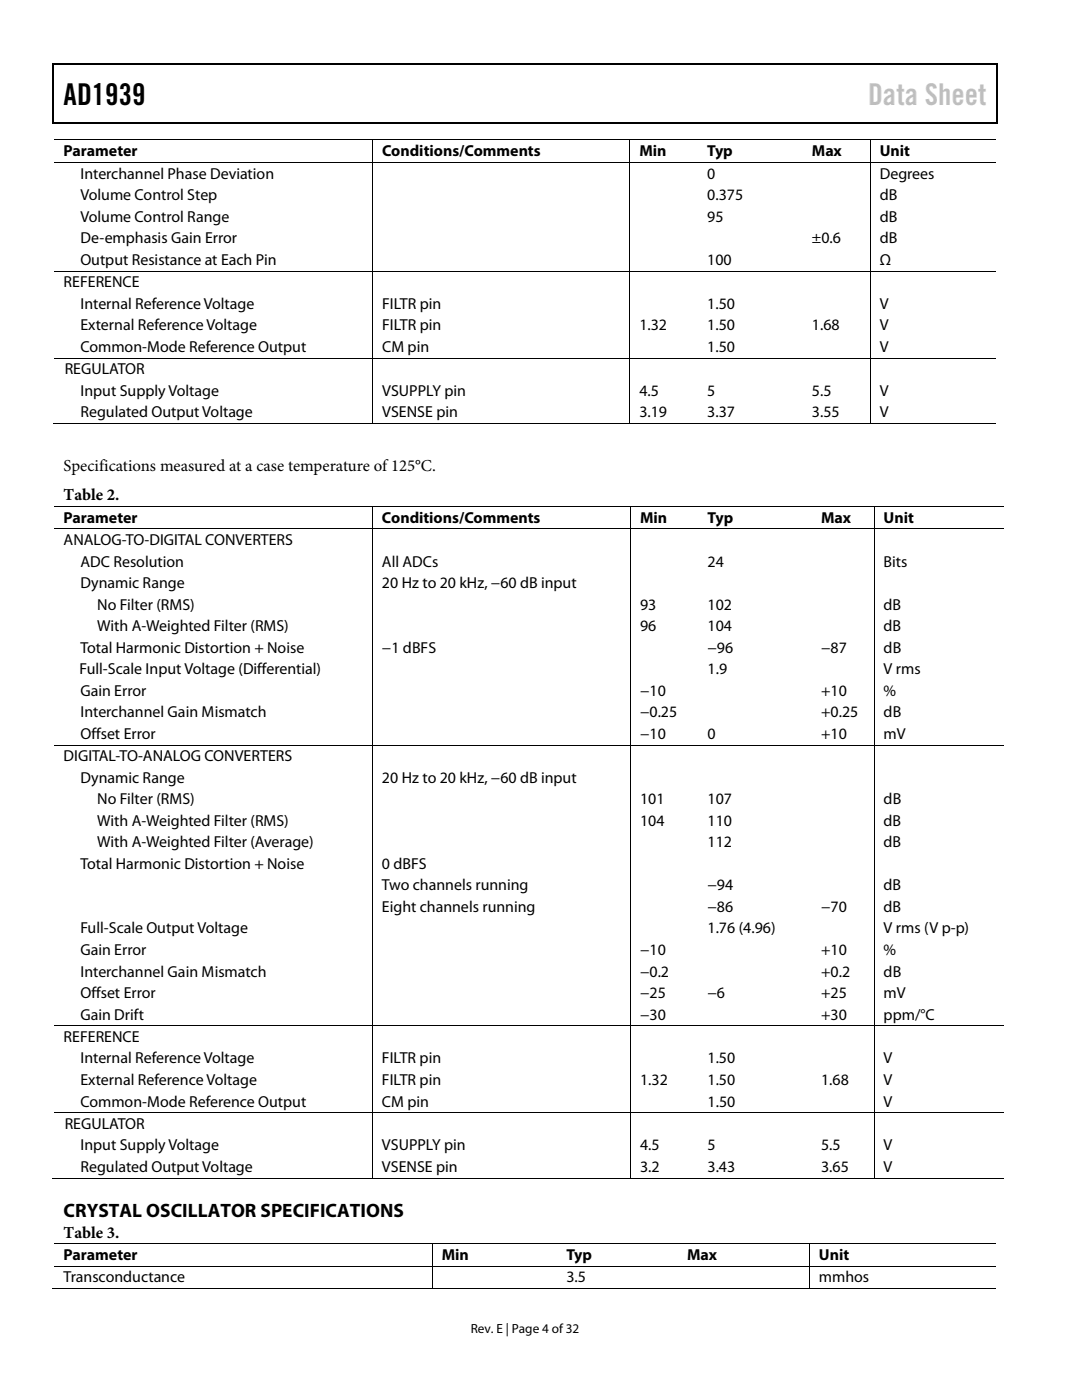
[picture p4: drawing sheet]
<svg xmlns="http://www.w3.org/2000/svg" width="216mm" height="279mm" viewBox="0 0 216 279" stroke-linecap="round" stroke-linejoin="round" font-family="sans-serif">
<defs><g id="words">
<text font-size="6" x="12.7" y="21">AD1939</text>
<text font-size="6" fill="#c1c1c1" x="173.2" y="21">Data Sheet</text>
<text font-size="3.9" x="12.7" y="243">CRYSTAL OSCILLATOR SPECIFICATIONS</text>
<g font-size="3.3">
<text x="12.7" y="94">Specifications measured at a case temperature of125°C.</text>
<text x="12.7" y="99.7">Table 2.</text>
<text x="12.7" y="247">Table 3.</text>
</g>
<g font-size="3.2">
<text x="12.7" y="31.2">Parameter</text>
<text x="16" y="35.7">Interchannel Phase Deviation</text>
<text x="76.3" y="31.2">Conditions/Comments</text>
<text x="127.6" y="31.2">Min</text>
<text x="141.1" y="31.2">Typ</text>
<text x="141.1" y="35.7">0</text>
<text x="162" y="31.2">Max</text>
<text x="175.5" y="31.2">Unit</text>
<text x="175.5" y="35.7">Degrees</text>
<text x="16" y="40">Volume Control Step</text>
<text x="141.1" y="40">0.375</text>
<text x="175.5" y="40">dB</text>
<text x="16" y="44.3">Volume Control Range</text>
<text x="141.1" y="44.3">95</text>
<text x="175.5" y="44.3">dB</text>
<text x="16" y="48.6">De-emphasis Gain Error</text>
<text x="16" y="52.9">Output Resistance at Each Pin</text>
<text x="141.1" y="52.9">100</text>
<text x="162" y="48.6">±0.6</text>
<text x="175.5" y="52.9">Ω</text>
<text x="175.5" y="48.6">dB</text>
<text x="12.7" y="57.3">REFERENCE</text>
<text x="16" y="61.6">Internal Reference Voltage</text>
<text x="16" y="65.9">External Reference Voltage</text>
<text x="76.3" y="65.9">FILTR pin</text>
<text x="76.3" y="61.6">FILTR pin</text>
<text x="127.6" y="65.9">1.32</text>
<text x="141.1" y="65.9">1.50</text>
<text x="141.1" y="61.6">1.50</text>
<text x="162" y="65.9">1.68</text>
<text x="175.5" y="65.9">V</text>
<text x="175.5" y="61.6">V</text>
<text x="16" y="70.2">Common-Mode Reference Output</text>
<text x="76.3" y="70.2">CM pin</text>
<text x="141.1" y="70.2">1.50</text>
<text x="175.5" y="70.2">V</text>
<text x="12.9" y="74.7">REGULATOR</text>
<text x="16" y="79">Input Supply Voltage</text>
<text x="16" y="83.3">Regulated Output Voltage</text>
<text x="76.3" y="79">VSUPPLY pin</text>
<text x="76.3" y="83.3">VSENSE pin</text>
<text x="127.6" y="79">4.5</text>
<text x="127.6" y="83.3">3.19</text>
<text x="141.1" y="79">5</text>
<text x="141.1" y="83.3">3.37</text>
<text x="162" y="79">5.5</text>
<text x="162" y="83.3">3.55</text>
<text x="175.5" y="79">V</text>
<text x="175.5" y="83.3">V</text>
<text x="12.7" y="104.3">Parameter</text>
<text x="76.2" y="104.3">Conditions/Comments</text>
<text x="127.7" y="104.3">Min</text>
<text x="141.2" y="104.3">Typ</text>
<text x="163.9" y="104.3">Max</text>
<text x="176.3" y="104.3">Unit</text>
<text x="12.7" y="108.8">ANALOG-TO-DIGITAL CONVERTERS</text>
<text x="16" y="113.1">ADC Resolution</text>
<text x="76.2" y="113.1">All ADCs</text>
<text x="141.2" y="113.1">24</text>
<text x="176.3" y="113.1">Bits</text>
<text x="16" y="117.4">Dynamic Range</text>
<text x="76.2" y="117.4">20 Hz to 20 kHz, −60 dB input</text>
<text x="19.4" y="121.7">No Filter (RMS)</text>
<text x="19.4" y="126">With A-Weighted Filter (RMS)</text>
<text x="127.7" y="126">96</text>
<text x="127.7" y="121.7">93</text>
<text x="141.2" y="126">104</text>
<text x="141.2" y="121.7">102</text>
<text x="176.3" y="126">dB</text>
<text x="176.3" y="121.7">dB</text>
<text x="16" y="130.3">Total Harmonic Distortion + Noise</text>
<text x="76.2" y="130.3">−1 dBFS</text>
<text x="141.2" y="130.3">−96</text>
<text x="163.9" y="130.3">−87</text>
<text x="176.3" y="130.3">dB</text>
<text x="15.9" y="134.6">Full-Scale Input Voltage (Differential)</text>
<text x="141.2" y="134.6">1.9</text>
<text x="176.3" y="134.6">V rms</text>
<text x="16" y="138.9">Gain Error</text>
<text x="16" y="143.2">Interchannel Gain Mismatch</text>
<text x="127.7" y="138.9">−10</text>
<text x="127.7" y="143.2">−0.25</text>
<text x="163.9" y="138.9">+10</text>
<text x="163.9" y="143.2">+0.25</text>
<text x="176.3" y="138.9">%</text>
<text x="176.3" y="143.2">dB</text>
<text x="16" y="147.4">Offset Error</text>
<text x="127.7" y="147.4">−10</text>
<text x="141.2" y="147.4">0</text>
<text x="163.9" y="147.4">+10</text>
<text x="176.3" y="147.4">mV</text>
<text x="12.7" y="151.9">DIGITAL-TO-ANALOG CONVERTERS</text>
<text x="16" y="156.2">Dynamic Range</text>
<text x="19.4" y="160.5">No Filter (RMS)</text>
<text x="76.2" y="156.2">20 Hz to 20 kHz, −60 dB input</text>
<text x="127.7" y="160.5">101</text>
<text x="141.2" y="160.5">107</text>
<text x="176.3" y="160.5">dB</text>
<text x="19.4" y="164.8">With A-Weighted Filter (RMS)</text>
<text x="127.7" y="164.8">104</text>
<text x="141.2" y="164.8">110</text>
<text x="176.3" y="164.8">dB</text>
<text x="16" y="173.4">Total Harmonic Distortion + Noise</text>
<text x="19.4" y="169.1">With A-Weighted Filter (Average)</text>
<text x="76.2" y="173.4">0 dBFS</text>
<text x="141.2" y="169.1">112</text>
<text x="176.3" y="169.1">dB</text>
<text x="76.2" y="177.7">Two channels running</text>
<text x="141.2" y="177.7">−94</text>
<text x="176.3" y="177.7">dB</text>
<text x="76.2" y="182">Eight channels running</text>
<text x="141.2" y="182">−86</text>
<text x="163.9" y="182">−70</text>
<text x="176.3" y="182">dB</text>
<text x="16" y="186.3">Full-Scale Output Voltage</text>
<text x="16" y="190.6">Gain Error</text>
<text x="127.7" y="190.6">−10</text>
<text x="141.2" y="186.3">1.76 (4.96)</text>
<text x="163.9" y="190.6">+10</text>
<text x="176.3" y="190.6">%</text>
<text x="176.3" y="186.3">V rms (V p-p)</text>
<text x="16" y="194.9">Interchannel Gain Mismatch</text>
<text x="127.7" y="194.9">−0.2</text>
<text x="163.9" y="194.9">+0.2</text>
<text x="176.3" y="194.9">dB</text>
<text x="16" y="199.2">Offset Error</text>
<text x="16" y="203.5">Gain Drift</text>
<text x="127.7" y="199.2">−25</text>
<text x="127.7" y="203.5">−30</text>
<text x="141.2" y="199.2">−6</text>
<text x="163.9" y="199.2">+25</text>
<text x="163.9" y="203.5">+30</text>
<text x="176.3" y="199.2">mV</text>
<text x="176.3" y="203.5">ppm/°C</text>
<text x="12.7" y="207.9">REFERENCE</text>
<text x="16" y="212.2">Internal Reference Voltage</text>
<text x="76.2" y="212.2">FILTR pin</text>
<text x="141.2" y="212.2">1.50</text>
<text x="176.3" y="212.2">V</text>
<text x="16" y="216.5">External Reference Voltage</text>
<text x="16" y="220.8">Common-Mode Reference Output</text>
<text x="76.2" y="216.5">FILTR pin</text>
<text x="76.2" y="220.8">CM pin</text>
<text x="127.7" y="216.5">1.32</text>
<text x="141.2" y="216.5">1.50</text>
<text x="141.2" y="220.8">1.50</text>
<text x="163.9" y="216.5">1.68</text>
<text x="176.3" y="216.5">V</text>
<text x="176.3" y="220.8">V</text>
<text x="12.9" y="225.3">REGULATOR</text>
<text x="16" y="229.6">Input Supply Voltage</text>
<text x="16" y="233.9">Regulated Output Voltage</text>
<text x="76.2" y="229.6">VSUPPLY pin</text>
<text x="76.2" y="233.9">VSENSE pin</text>
<text x="127.7" y="229.6">4.5</text>
<text x="127.7" y="233.9">3.2</text>
<text x="141.2" y="229.6">5</text>
<text x="141.2" y="233.9">3.43</text>
<text x="163.9" y="229.6">5.5</text>
<text x="163.9" y="233.9">3.65</text>
<text x="176.3" y="229.6">V</text>
<text x="176.3" y="233.9">V</text>
<text x="12.7" y="251.5">Parameter</text>
<text x="88.1" y="251.5">Min</text>
<text x="113" y="251.5">Typ</text>
<text x="137.1" y="251.5">Max</text>
<text x="163.4" y="251.5">Unit</text>
<text x="12.7" y="255.9">Transconductance</text>
<text x="113" y="255.9">3.5</text>
<text x="163.4" y="255.9">mmhos</text>
</g>
<text font-size="2.6" x="93.9" y="266">Rev. E | Page 4 of 32</text>
</g></defs>
<g fill="#000">
<path d="M10.5 12.7h.3v1h-.3zM10.5 12.7h.3v.3h-.3zM133.3 12.7h.3v.3h-.3zM198.8 12.7h.2v1h-.2zM198.8 12.7h.2v.3h-.2zM10.5 24.4h.3v.3h-.3zM74.3 27.9h.1v.1h-.1zM74.3 32.4h.1v.2h-.1zM125.6 27.9h.2v.1h-.2zM125.6 32.4h.2v.2h-.2zM133.1 24.4h.2v.3h-.2zM139.2 27.9h.2v.1h-.2z"/>
<path d="M139.2 32.4h.2v.2h-.2zM160.1 27.9h.2v.1h-.2zM160.1 32.4h.2v.2h-.2zM173.5 27.9h.2v.1h-.2zM173.5 32.4h.2v.2h-.2zM198.8 24.4h.2v.3h-.2zM74.3 54h.1v.2h-.1zM125.6 54h.2v.2h-.2zM139.2 54h.2v.2h-.2zM160.1 54h.2v.2h-.2zM173.5 54h.2v.2h-.2zM74.3 71.4h.1v.2h-.1z"/>
<path d="M125.6 71.4h.2v.2h-.2zM139.2 71.4h.2v.2h-.2zM160.1 71.4h.2v.2h-.2zM173.5 71.4h.2v.2h-.2zM74.3 84.5h.1v.1h-.1zM125.6 84.5h.2v.1h-.2zM139 84.5h.1v.1h-.1zM159.9 84.5h.1v.1h-.1zM173.5 84.5h.2v.1h-.2zM74.2 101h.2v.1h-.2zM74.2 105.5h.2v.1h-.2zM125.7 101h.2v.1h-.2z"/>
<path d="M125.7 105.5h.2v.1h-.2zM139.3 101h.1v.1h-.1zM139.3 105.5h.1v.1h-.1zM161.9 101h.2v.1h-.2zM161.9 105.5h.2v.1h-.2zM174.3 101h.2v.1h-.2zM174.3 105.5h.2v.1h-.2zM74.2 148.6h.2v.2h-.2zM125.7 148.6h.2v.2h-.2zM139.3 148.6h.1v.2h-.1zM161.9 148.6h.2v.2h-.2zM174.3 148.6h.2v.2h-.2z"/>
<path d="M74.2 204.7h.2v.1h-.2zM125.7 204.7h.2v.1h-.2zM139.3 204.7h.1v.1h-.1zM161.9 204.7h.2v.1h-.2zM174.3 204.7h.2v.1h-.2zM74.2 222h.2v.2h-.2zM74.2 235.1h.2v.2h-.2zM125.7 222h.2v.2h-.2zM125.7 235.1h.2v.2h-.2zM139 235.1h.2v.2h-.2zM139.3 222h.1v.2h-.1zM161.7 235.1h.2v.2h-.2z"/>
<path d="M161.9 222h.2v.2h-.2zM174.3 222h.2v.2h-.2zM174.3 235.1h.2v.2h-.2zM86.2 248.2l.1 .1zM86.2 252.7l.1 .1zM86.2 257l.1 .1zM110.9 257l.1 .1zM111.1 248.2l.1 .1zM111.1 252.7l.1 .1zM134.9 257l.1 .1zM135.2 248.2l.1 .1zM135.2 252.7l.1 .1z"/>
<path d="M161.5 248.2l.1 .1zM161.5 252.7l.1 .1zM161.5 257l.1 .1z"/>
</g>
<path d="M10.7 13.7v10.7M10.8 12.8h122.5M133.6 12.8h65.2M198.9 13.7v10.7M10.8 24.5h188" fill="none" stroke="#000" stroke-width=".25"/>
<g fill="none" stroke="#000" stroke-width=".2">
<path d="M10.8 27.9h63.5M10.8 32.5h63.5M74.4 28v4.4M74.4 32.6v21.4M74.4 27.9h51.2M74.4 32.5h51.2M125.7 28v4.4M125.7 32.6v21.4M125.8 27.9h13.4M125.8 32.5h13.4M139.4 27.9h20.7M139.4 32.5h20.7"/>
<path d="M160.3 27.9h13.2M160.3 32.5h13.2M173.6 28v4.4M173.6 32.6v21.4M173.7 27.9h25.1M173.7 32.5h25.1M10.8 54.1h63.5M74.4 54.2v17.2M74.4 54.1h51.2M125.7 54.2v17.2M125.8 54.1h13.4M139.4 54.1h20.7"/>
<path d="M160.3 54.1h13.2M173.6 54.2v17.2M173.7 54.1h25.1M10.8 71.5h63.5M74.4 71.6v12.9M74.4 71.5h51.2M125.7 71.6v12.9M125.8 71.5h13.4M139.4 71.5h20.7M160.3 71.5h13.2M173.6 71.6v12.9M173.7 71.5h25.1"/>
<path d="M10.5 84.6h63.8M74.4 84.6h51.2M125.8 84.6h47.7M173.7 84.6h25.1M10.8 101h63.4M10.8 105.6h63.4M74.3 101.1v4.4M74.3 105.6v43M74.4 101h51.3M74.4 105.6h51.3M125.8 101.1v4.4M125.8 105.6v43"/>
<path d="M125.9 101h13.4M125.9 105.6h13.4M139.4 101h22.5M139.4 105.6h22.5M162.1 101h12.2M162.1 105.6h12.2M174.4 101.1v4.4M174.4 105.6v43M174.5 101h25.8M174.5 105.6h25.8M10.8 148.7h63.4M74.3 148.8v55.9"/>
<path d="M74.4 148.7h51.3M125.8 148.8v55.9M125.9 148.7h13.4M139.4 148.7h22.5M162.1 148.7h12.2M174.4 148.8v55.9M174.5 148.7h25.8M10.8 204.7h63.4M74.3 204.8v17.2M74.4 204.7h51.3M125.8 204.8v17.2M125.9 204.7h13.4"/>
<path d="M139.4 204.7h22.5M162.1 204.7h12.2M174.4 204.8v17.2M174.5 204.7h25.8M10.5 235.2h63.7M10.8 222.1h63.4M74.3 222.2v12.9M74.4 222.1h51.3M74.4 235.2h51.3M125.8 222.2v12.9M125.9 222.1h13.4M125.9 235.2h48.4"/>
<path d="M139.4 222.1h22.5M162.1 222.1h12.2M174.4 222.2v12.9M174.5 222.1h25.8M174.5 235.2h25.8M10.5 257.1h75.7M10.8 248.3h75.4M10.8 252.7h75.4M86.2 248.3v4.4M86.2 252.8v4.2M86.3 248.3h24.8M86.3 252.7h24.8"/>
<path d="M86.3 257.1h75.2M111.2 248.3h24M111.2 252.7h24M135.3 248.3h26.2M135.3 252.7h26.2M161.5 248.3v4.4M161.5 252.8v4.2M161.6 248.3h37.2M161.6 252.7h37.2M161.6 257.1h37.2"/>
</g>
<use href="#words"/>
</svg>
